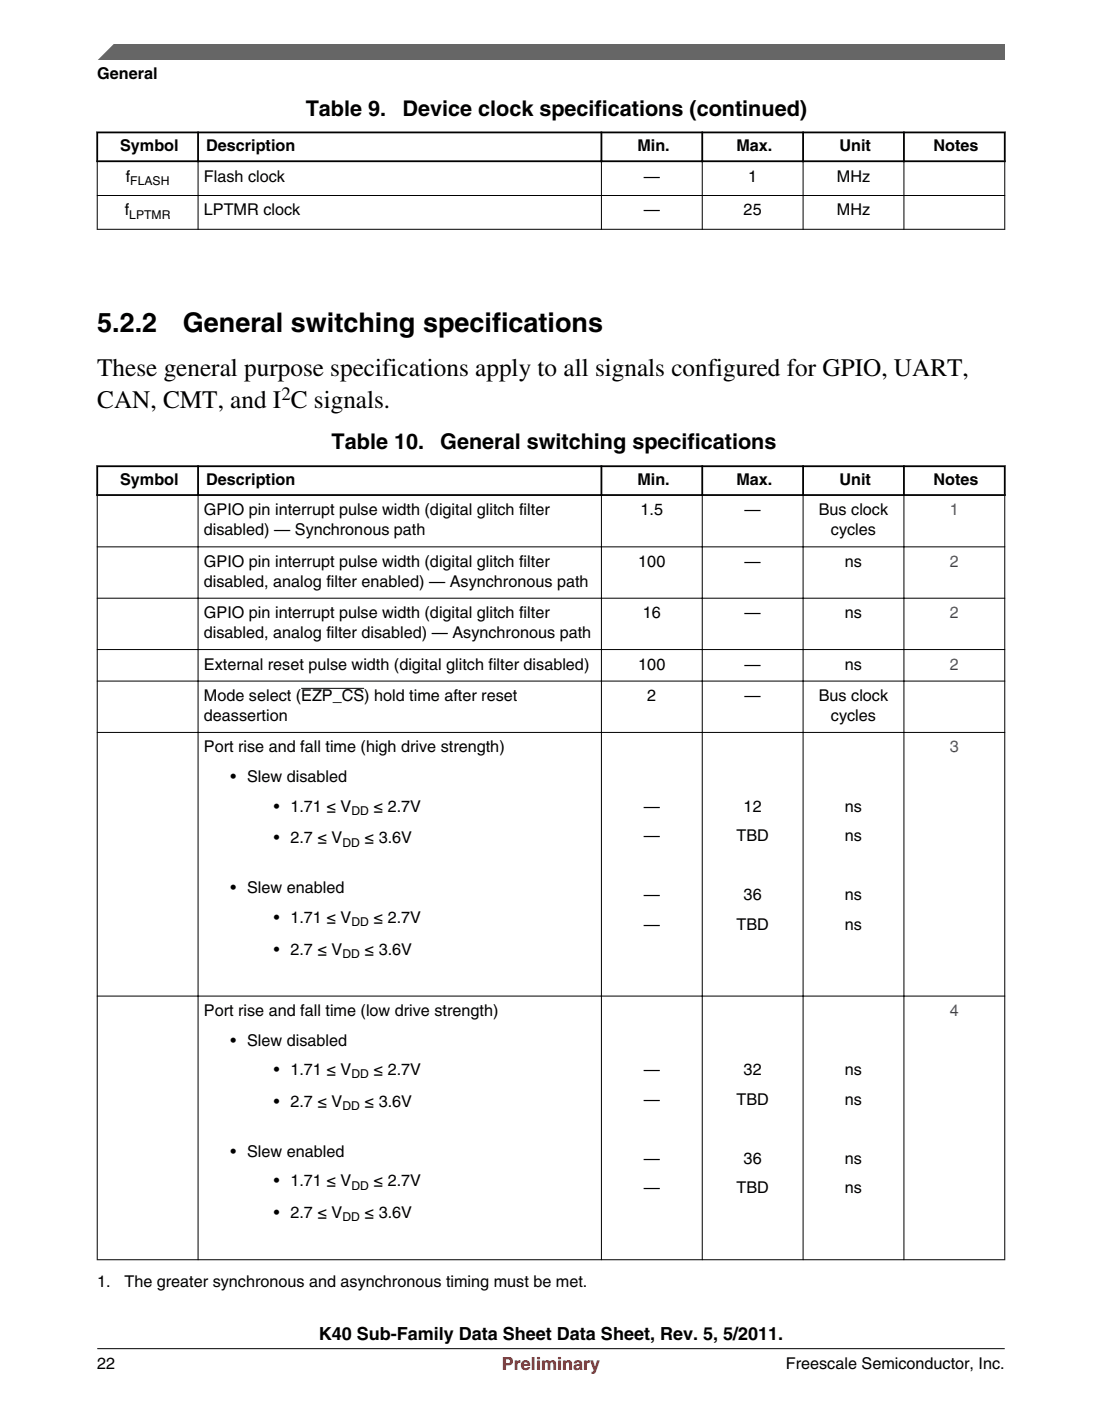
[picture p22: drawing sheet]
<svg xmlns="http://www.w3.org/2000/svg" width="216mm" height="274mm" viewBox="0 0 216 274" stroke-linecap="round" stroke-linejoin="round" font-family="sans-serif">
<defs><g id="words">
<g font-size="5.3">
<text x="19" y="65.1">5.2.2</text>
<text x="35.8" y="65.1">General switching specifications</text>
</g>
<g font-size="4.9">
<text x="19" y="73.6">These general purpose specifications apply to all signals configured for GPIO, UART,</text>
<text x="19" y="80">CAN, CMT, and I C signals.</text>
</g>
<g font-size="4.2">
<text x="59.9" y="22.6">Table 9.</text>
<text x="78.8" y="22.6">Device clock specifications (continued)</text>
<text x="65" y="88">Table 10.</text>
<text x="86.3" y="88">General switching specifications</text>
</g>
<text font-size="3.7" x="55.1" y="78.3">2</text>
<text font-size="3.5" x="62.5" y="262.3">K40 Sub-Family Data Sheet Data Sheet, Rev. 5, 5/2011.</text>
<text font-size="3.5" fill="#f00" x="98.3" y="268.2">Preliminary</text>
<g font-size="3.2">
<text x="19" y="15.5">General</text>
<text x="23.5" y="29.6">Symbol</text>
<text x="40.4" y="29.6">Description</text>
<text x="124.9" y="29.6">Min.</text>
<text x="144.3" y="29.6">Max.</text>
<text x="164.5" y="29.6">Unit</text>
<text x="182.9" y="29.6">Notes</text>
<text x="24.6" y="35.6">f</text>
<text x="40" y="35.6">Flash clock</text>
<text x="126.1" y="35.6">—</text>
<text x="146.6" y="35.6">1</text>
<text x="164" y="35.6">MHz</text>
<text x="24.5" y="42.2">f</text>
<text x="40" y="42.2">LPTMR clock</text>
<text x="126.1" y="42.2">—</text>
<text x="145.7" y="42.2">25</text>
<text x="164" y="42.2">MHz</text>
<text x="23.5" y="94.9">Symbol</text>
<text x="40.4" y="94.9">Description</text>
<text x="124.9" y="94.9">Min.</text>
<text x="144.3" y="94.9">Max.</text>
<text x="164.5" y="94.9">Unit</text>
<text x="182.9" y="94.9">Notes</text>
<text x="40" y="100.9">GPIO pin interrupt pulse width (digital glitch filter</text>
<text x="125.5" y="100.9">1.5</text>
<text x="145.9" y="100.9">—</text>
<text x="160.4" y="100.9">Bus clock</text>
<text x="40" y="104.8">disabled) — Synchronous path</text>
<text x="162.8" y="104.8">cycles</text>
<text x="40" y="111">GPIO pin interrupt pulse width (digital glitch filter</text>
<text x="125.1" y="111">100</text>
<text x="145.9" y="111">—</text>
<text x="165.5" y="111">ns</text>
<text x="40" y="114.9">disabled, analog filter enabled) — Asynchronous path</text>
<text x="40" y="121">GPIO pin interrupt pulse width (digital glitch filter</text>
<text x="40" y="124.9">disabled, analog filter disabled) — Asynchronous path</text>
<text x="125.9" y="121">16</text>
<text x="145.9" y="121">—</text>
<text x="165.5" y="121">ns</text>
<text x="40" y="131.1">External reset pulse width (digital glitch filter disabled)</text>
<text x="125.1" y="131.1">100</text>
<text x="145.9" y="131.1">—</text>
<text x="165.5" y="131.1">ns</text>
<text x="40" y="137.3">Mode select (EZP_CS) hold time after reset</text>
<text x="126.8" y="137.3">2</text>
<text x="145.9" y="137.3">—</text>
<text x="160.4" y="137.3">Bus clock</text>
<text x="40" y="141.2">deassertion</text>
<text x="162.8" y="141.2">cycles</text>
<text x="40" y="147.3">Port rise and fall time (high drive strength)</text>
<text x="45.2" y="153.1">• Slew disabled</text>
<text x="53.7" y="158.9">• 1.71 ≤ V</text>
<text x="73.2" y="158.9">≤ 2.7V</text>
<text x="126.1" y="158.9">—</text>
<text x="145.7" y="158.9">12</text>
<text x="165.5" y="158.9">ns</text>
<text x="53.7" y="165.1">• 2.7 ≤ V</text>
<text x="71.4" y="165.1">≤ 3.6V</text>
<text x="126.1" y="164.7">—</text>
<text x="144.3" y="164.7">TBD</text>
<text x="165.5" y="164.7">ns</text>
<text x="45.2" y="174.9">• Slew enabled</text>
<text x="126.1" y="176.3">—</text>
<text x="145.7" y="176.3">36</text>
<text x="165.5" y="176.3">ns</text>
<text x="53.7" y="180.7">• 1.71 ≤ V</text>
<text x="73.2" y="180.7">≤ 2.7V</text>
<text x="126.1" y="182">—</text>
<text x="144.3" y="182">TBD</text>
<text x="165.5" y="182">ns</text>
<text x="53.7" y="186.9">• 2.7 ≤ V</text>
<text x="71.4" y="186.9">≤ 3.6V</text>
<text x="40" y="198.9">Port rise and fall time (low drive strength)</text>
<text x="45.2" y="204.7">• Slew disabled</text>
<text x="53.7" y="210.5">• 1.71 ≤ V</text>
<text x="73.2" y="210.5">≤ 2.7V</text>
<text x="126.1" y="210.5">—</text>
<text x="145.7" y="210.5">32</text>
<text x="165.5" y="210.5">ns</text>
<text x="53.7" y="216.7">• 2.7 ≤ V</text>
<text x="71.4" y="216.7">≤ 3.6V</text>
<text x="126.1" y="216.3">—</text>
<text x="144.3" y="216.3">TBD</text>
<text x="165.5" y="216.3">ns</text>
<text x="45.2" y="226.5">• Slew enabled</text>
<text x="126.1" y="227.9">—</text>
<text x="145.7" y="227.9">36</text>
<text x="165.5" y="227.9">ns</text>
<text x="53.7" y="232.3">• 1.71 ≤ V</text>
<text x="73.2" y="232.3">≤ 2.7V</text>
<text x="126.1" y="233.7">—</text>
<text x="144.3" y="233.7">TBD</text>
<text x="165.5" y="233.7">ns</text>
<text x="53.7" y="238.5">• 2.7 ≤ V</text>
<text x="71.4" y="238.5">≤ 3.6V</text>
<text x="19" y="252">1.</text>
<text x="24.4" y="252">The greater synchronous and asynchronous timing must be met.</text>
<text x="19.1" y="268">22</text>
<text x="154" y="268">Freescale Semiconductor, Inc.</text>
</g>
<g font-size="3.2" fill="#00f">
<text x="186.1" y="100.9">1</text>
<text x="186.1" y="111">2</text>
<text x="186.1" y="121">2</text>
<text x="186.1" y="131.1">2</text>
<text x="186.1" y="147.3">3</text>
<text x="186.1" y="198.9">4</text>
</g>
<g font-size="2.4">
<text x="25.5" y="36.2">FLASH</text>
<text x="25.3" y="42.8">LPTMR</text>
<text x="68.9" y="159.5">DD</text>
<text x="67.1" y="165.8">DD</text>
<text x="68.9" y="181.3">DD</text>
<text x="67.1" y="187.5">DD</text>
<text x="68.9" y="211.2">DD</text>
<text x="67.1" y="217.4">DD</text>
<text x="68.9" y="232.9">DD</text>
<text x="67.1" y="239.2">DD</text>
</g>
</g></defs>
<path d="M18.9 31.6h178.1M18.9 25.9h178.1M19 25.8v5.9M38.8 25.8v5.9M117.8 25.8v5.9M137.6 25.8v5.9M157.3 25.8v5.9M177.1 25.8v5.9M196.8 25.8v5.9" fill="none" stroke="#000" stroke-width=".35"/>
<path d="M19 38.3h177.9M19 31.7v13.3M38.8 31.4v13.6M117.8 31.4v13.6M137.6 31.4v13.6M157.3 31.4v13.6M177.1 31.4v13.6M196.8 31.7v13.3M19 44.9h177.9" fill="none" stroke="#000" stroke-width=".2"/>
<g fill="#fff">
<path d="M19 84.4h177.8v164.1h-177.8z" fill-rule="evenodd"/>
<path d="M19.2 91.5h19.4v5.3h-19.4z" fill-rule="evenodd"/>
<path d="M39 91.5h78.7v5.3h-78.7z" fill-rule="evenodd"/>
<path d="M118 91.5h19.4v5.3h-19.4z" fill-rule="evenodd"/>
<path d="M137.8 91.5h19.4v5.3h-19.4z" fill-rule="evenodd"/>
<path d="M157.5 91.5h19.4v5.3h-19.4z" fill-rule="evenodd"/>
<path d="M177.3 91.5h19.4v5.3h-19.4z" fill-rule="evenodd"/>
<path d="M19.1 97.1h19.6v9.9h-19.6z" fill-rule="evenodd"/>
<path d="M38.9 97.1h78.8v9.9h-78.8z" fill-rule="evenodd"/>
<path d="M117.9 97.1h19.6v9.9h-19.6z" fill-rule="evenodd"/>
<path d="M137.7 97.1h19.6v9.9h-19.6z" fill-rule="evenodd"/>
<path d="M157.4 97.1h19.6v9.9h-19.6z" fill-rule="evenodd"/>
<path d="M177.2 97.1h19.6v9.9h-19.6z" fill-rule="evenodd"/>
<path d="M19.1 107.2h19.6v9.8h-19.6z" fill-rule="evenodd"/>
<path d="M38.9 107.2h78.8v9.8h-78.8z" fill-rule="evenodd"/>
<path d="M117.9 107.2h19.6v9.8h-19.6z" fill-rule="evenodd"/>
<path d="M137.7 107.2h19.6v9.8h-19.6z" fill-rule="evenodd"/>
<path d="M157.4 107.2h19.6v9.8h-19.6z" fill-rule="evenodd"/>
<path d="M177.2 107.2h19.6v9.8h-19.6z" fill-rule="evenodd"/>
<path d="M19.1 117.2h19.6v9.9h-19.6z" fill-rule="evenodd"/>
<path d="M38.9 117.2h78.8v9.9h-78.8z" fill-rule="evenodd"/>
<path d="M117.9 117.2h19.6v9.9h-19.6z" fill-rule="evenodd"/>
<path d="M137.7 117.2h19.6v9.9h-19.6z" fill-rule="evenodd"/>
<path d="M157.4 117.2h19.6v9.9h-19.6z" fill-rule="evenodd"/>
<path d="M177.2 117.2h19.6v9.9h-19.6z" fill-rule="evenodd"/>
<path d="M19.1 127.3h19.6v6h-19.6z" fill-rule="evenodd"/>
<path d="M38.9 127.3h78.8v6h-78.8z" fill-rule="evenodd"/>
<path d="M117.9 127.3h19.6v6h-19.6z" fill-rule="evenodd"/>
<path d="M137.7 127.3h19.6v6h-19.6z" fill-rule="evenodd"/>
<path d="M157.4 127.3h19.6v6h-19.6z" fill-rule="evenodd"/>
<path d="M177.2 127.3h19.6v6h-19.6z" fill-rule="evenodd"/>
<path d="M19.1 133.4h19.6v9.9h-19.6z" fill-rule="evenodd"/>
<path d="M38.9 133.4h78.8v9.9h-78.8z" fill-rule="evenodd"/>
</g>
<path d="M59 134.8h12.4" fill="none" stroke="#000" stroke-width=".2"/>
<g fill="#fff">
<path d="M117.9 133.4h19.6v9.9h-19.6z" fill-rule="evenodd"/>
<path d="M137.7 133.4h19.6v9.9h-19.6z" fill-rule="evenodd"/>
<path d="M157.4 133.4h19.6v9.9h-19.6z" fill-rule="evenodd"/>
<path d="M177.2 133.4h19.6v9.9h-19.6z" fill-rule="evenodd"/>
<path d="M19.1 143.5h19.6v51.4h-19.6z" fill-rule="evenodd"/>
<path d="M38.9 143.5h78.8v51.4h-78.8z" fill-rule="evenodd"/>
<path d="M117.9 143.5h19.6v51.4h-19.6z" fill-rule="evenodd"/>
<path d="M137.7 143.5h19.6v51.4h-19.6z" fill-rule="evenodd"/>
<path d="M157.4 143.5h19.6v51.4h-19.6z" fill-rule="evenodd"/>
<path d="M177.2 143.5h19.6v51.4h-19.6z" fill-rule="evenodd"/>
<path d="M19.1 195.1h19.6v51.5h-19.6z" fill-rule="evenodd"/>
<path d="M38.9 195.1h78.8v51.5h-78.8z" fill-rule="evenodd"/>
<path d="M117.9 195.1h19.6v51.5h-19.6z" fill-rule="evenodd"/>
<path d="M137.7 195.1h19.6v51.5h-19.6z" fill-rule="evenodd"/>
<path d="M157.4 195.1h19.6v51.5h-19.6z" fill-rule="evenodd"/>
<path d="M177.2 195.1h19.6v51.5h-19.6z" fill-rule="evenodd"/>
</g>
<path d="M18.9 96.9h178.1M18.9 91.3h178.1M19 91.1v6M38.8 91.1v6M117.8 91.1v6M137.6 91.1v6M157.3 91.1v6M177.1 91.1v6M196.8 91.1v6" fill="none" stroke="#000" stroke-width=".35"/>
<g fill="none" stroke="#000" stroke-width=".2">
<path d="M19 97.1v149.7M38.8 96.7v150.1M117.8 96.7v150.1M137.6 96.7v150.1M157.3 96.7v150.1M177.1 96.7v150.1M196.8 97.1v149.7M19 107.1h177.9M19 117.1h177.9M19 127.2h177.9M19 133.4h177.9M19 143.4h177.9"/>
<path d="M19 195h177.9M19 246.7h177.9"/>
</g>
<path d="M19 11.7l5.7-3.1 172.2 .1v3z" fill="#666"/>
<path d="M22.5 8.6l-3.1 3.1" fill="none" stroke="#666" stroke-width=".28"/>
<path d="M19 264.1h177.8" fill="none" stroke="#000" stroke-width=".2"/>
<use href="#words"/>
</svg>
